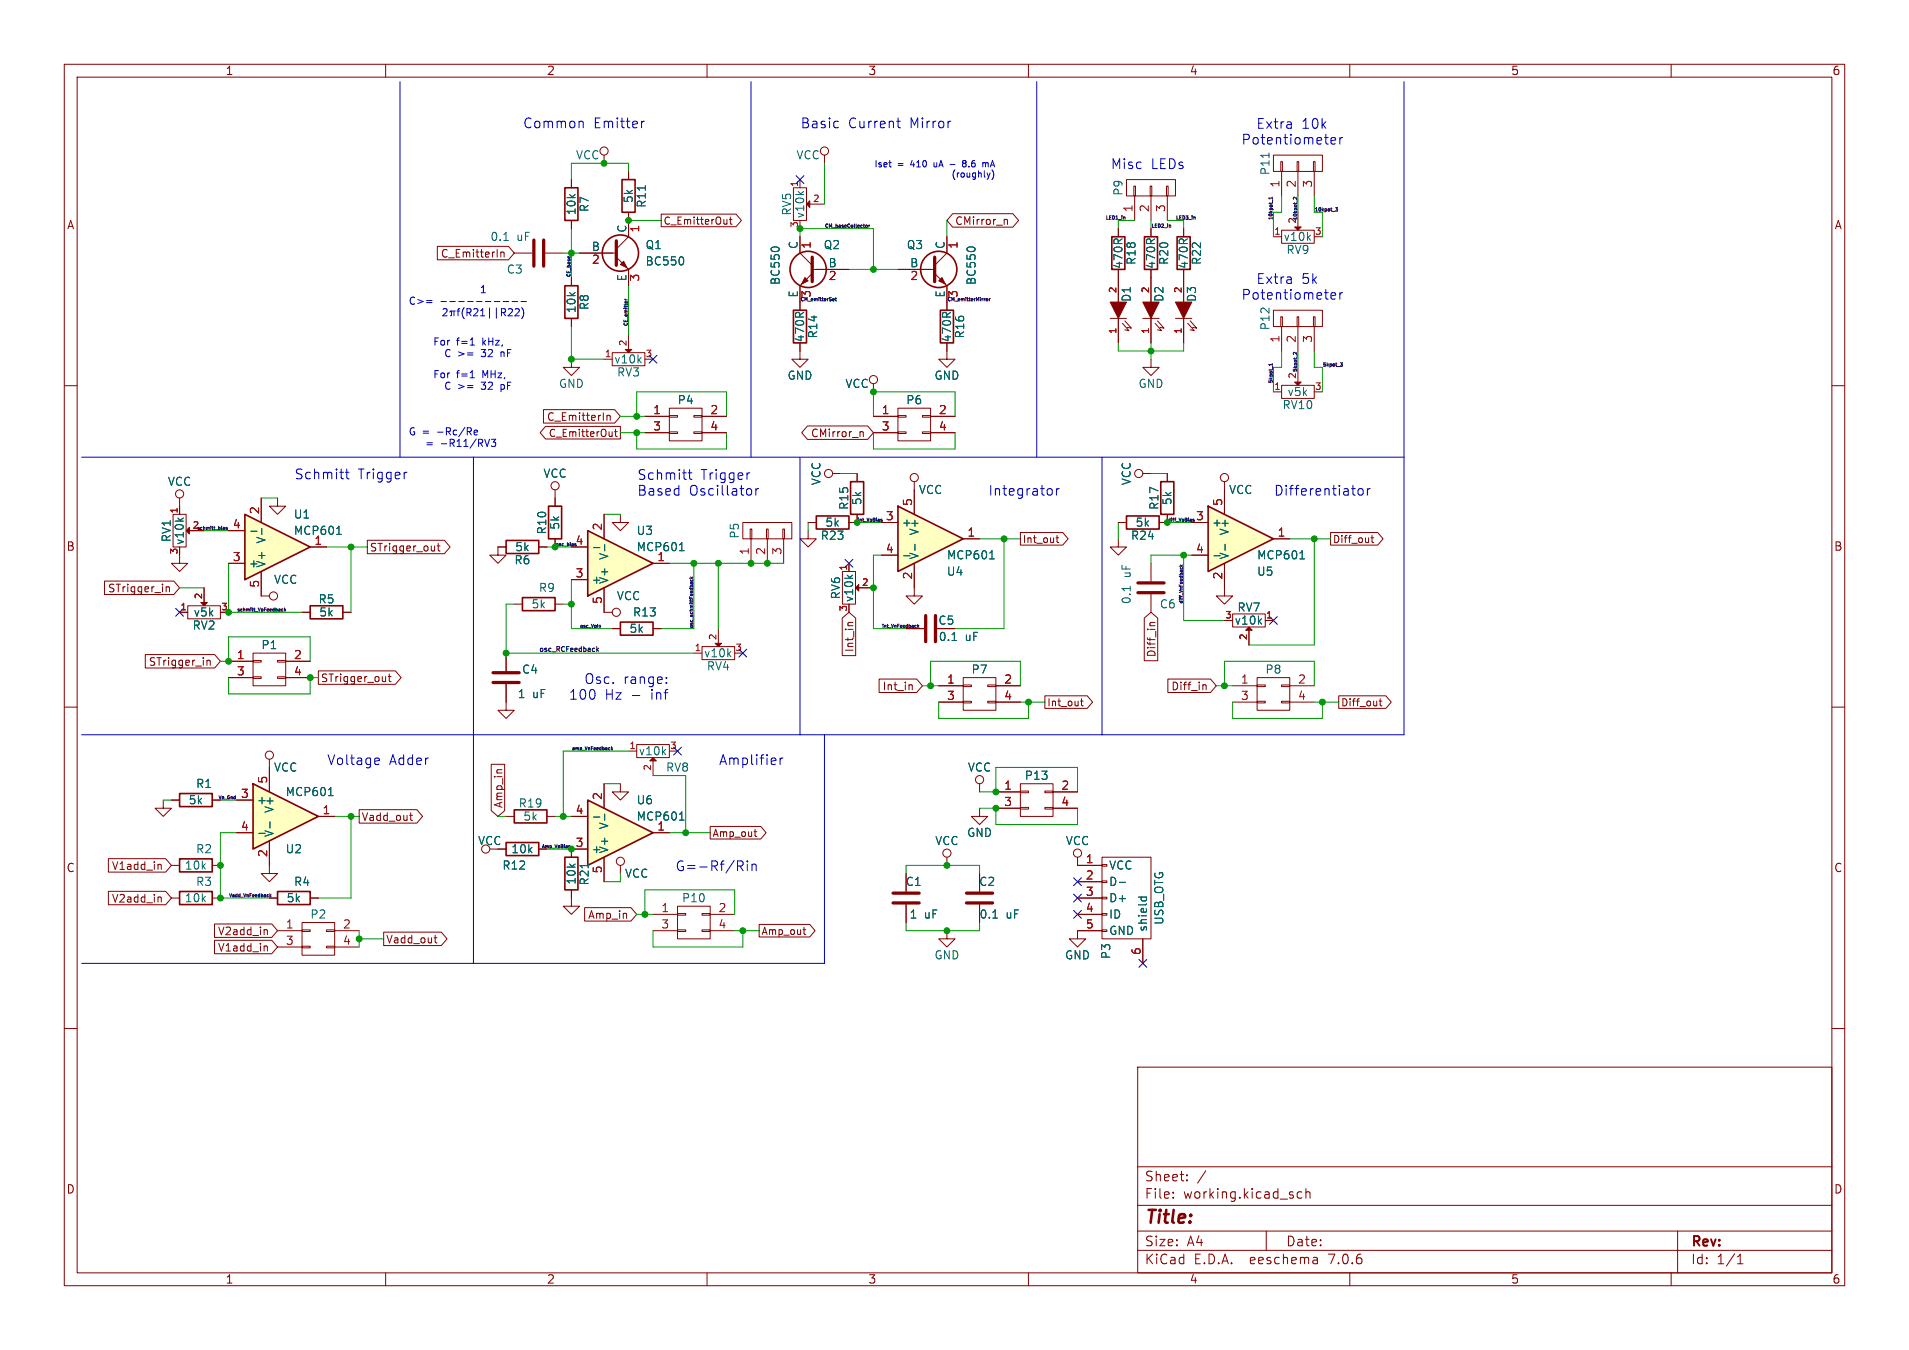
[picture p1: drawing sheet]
<svg xmlns="http://www.w3.org/2000/svg" width="297mm" height="210mm" viewBox="0 0 297 210" stroke-linecap="round" stroke-linejoin="round" font-family="sans-serif">
<defs><g id="words">
<text font-size="2.8" fill="#840000" x="178" y="190.9">Title:</text>
<g font-size="2.1" fill="#0000c2">
<text x="81.3" y="20.1">Common</text>
<text x="92.3" y="20.1">Emitter</text>
<text x="124.5" y="20.1">Basic</text>
<text x="131.9" y="20.1">Current</text>
<text x="141.6" y="20.1">Mirror</text>
<text x="193" y="22.6">Potentiometer</text>
<text x="195.7" y="20.2">Extra</text>
<text x="202.8" y="20.2">10k</text>
<text x="172.7" y="26.4">Misc</text>
<text x="179" y="26.4">LEDs</text>
<text x="193" y="46.7">Potentiometer</text>
<text x="195.7" y="44.3">Extra</text>
<text x="202.8" y="44.3">5k</text>
<text x="45.7" y="74.7">Schmitt</text>
<text x="55.7" y="74.7">Trigger</text>
<text x="99.1" y="74.8">Schmitt</text>
<text x="99.1" y="77.2">Based</text>
<text x="107.2" y="77.2">Oscillator</text>
<text x="109" y="74.8">Trigger</text>
<text x="153.7" y="77.2">Integrator</text>
<text x="198.1" y="77.2">Differentiator</text>
<text x="90.9" y="106.5">Osc.</text>
<text x="97" y="106.5">range:</text>
<text x="88.8" y="109">100</text>
<text x="94.4" y="109">Hz</text>
<text x="98.6" y="109">-</text>
<text x="101.8" y="109">inf</text>
<text x="50.8" y="119.1">Voltage</text>
<text x="60.5" y="119.1">Adder</text>
<text x="111.8" y="119.1">Amplifier</text>
<text x="105" y="135.6">G=-Rf/Rin</text>
</g>
<g font-size="2.1" fill="#840000">
<text x="178" y="184">Sheet:</text>
<text x="178" y="186.7">File:</text>
<text x="184.1" y="186.7">working.kicad_sch</text>
<text x="178" y="196.9">KiCad</text>
<text x="178" y="194.1">Size:</text>
<text x="184.7" y="194.1">A4</text>
<text x="185.7" y="196.9">E.D.A.</text>
<text x="194.6" y="196.9">eeschema</text>
<text x="200" y="194.1">Date:</text>
<text x="207" y="196.9">7.0.6</text>
<text x="263" y="194.3">Rev:</text>
<text x="263" y="196.9">Id:</text>
<text x="267.1" y="196.9">1/1</text>
</g>
<g font-size="1.8" fill="#840000">
<text x="35" y="11.9">1</text>
<text x="85" y="11.9">2</text>
<text x="135" y="11.9">3</text>
<text x="185" y="11.9">4</text>
<text x="235" y="11.9">5</text>
<text x="285" y="11.9">6</text>
<text x="10.3" y="35.9">A</text>
<text x="285.3" y="35.9">A</text>
<text x="10.3" y="85.9">B</text>
<text x="285.3" y="85.9">B</text>
<text x="145.9" y="97.4">C5</text>
<text x="10.3" y="135.9">C</text>
<text x="285.3" y="135.9">C</text>
<text x="10.3" y="185.9">D</text>
<text x="285.3" y="185.9">D</text>
<text x="35" y="199.9">1</text>
<text x="85" y="199.9">2</text>
<text x="135" y="199.9">3</text>
<text x="185" y="199.9">4</text>
<text x="235" y="199.9">5</text>
<text x="285" y="199.9">6</text>
</g>
<g font-size="1.8" fill="#006464">
<text x="89.5" y="25">VCC</text>
<text x="123.8" y="25">VCC</text>
<text x="197.7" y="27.3" transform="rotate(-90 197.7 27.3)">P11</text>
<text x="89.8" y="33.6" transform="rotate(-90 89.8 33.6)">10k</text>
<text x="91.8" y="33.1" transform="rotate(-90 91.8 33.1)">R7</text>
<text x="98.7" y="31.7" transform="rotate(-90 98.7 31.7)">5k</text>
<text x="100.7" y="32.4" transform="rotate(-90 100.7 32.4)">R11</text>
<text x="123.3" y="33.6" transform="rotate(-90 123.3 33.6)">RV5</text>
<text x="125.3" y="34.1" transform="rotate(-90 125.3 34.1)">v10k</text>
<text x="174.9" y="30.6" transform="rotate(-90 174.9 30.6)">P9</text>
<text x="76.2" y="37.7">0.1</text>
<text x="80.4" y="37.7">uF</text>
<text x="92" y="39.1">B</text>
<text x="97.5" y="36.3" transform="rotate(-90 97.5 36.3)">C</text>
<text x="100.3" y="41.5">BC550</text>
<text x="100.3" y="39">Q1</text>
<text x="124.2" y="38.8" transform="rotate(-90 124.2 38.8)">C</text>
<text x="128.1" y="39">Q2</text>
<text x="128.8" y="41.7">B</text>
<text x="141" y="39">Q3</text>
<text x="141.5" y="41.7">B</text>
<text x="147.1" y="38.8" transform="rotate(-90 147.1 38.8)">C</text>
<text x="174.9" y="41.9" transform="rotate(-90 174.9 41.9)">470R</text>
<text x="176.9" y="41.3" transform="rotate(-90 176.9 41.3)">R18</text>
<text x="179.9" y="41.9" transform="rotate(-90 179.9 41.9)">470R</text>
<text x="182" y="41.3" transform="rotate(-90 182 41.3)">R20</text>
<text x="185" y="41.9" transform="rotate(-90 185 41.9)">470R</text>
<text x="187" y="41.3" transform="rotate(-90 187 41.3)">R22</text>
<text x="199.6" y="37.7">v10k</text>
<text x="200" y="39.7">RV9</text>
<text x="78.7" y="42.8">C3</text>
<text x="97.5" y="43.9" transform="rotate(-90 97.5 43.9)">E</text>
<text x="121.5" y="44.4" transform="rotate(-90 121.5 44.4)">BC550</text>
<text x="124.2" y="46.4" transform="rotate(-90 124.2 46.4)">E</text>
<text x="147.1" y="46.4" transform="rotate(-90 147.1 46.4)">E</text>
<text x="152" y="44.4" transform="rotate(-90 152 44.4)">BC550</text>
<text x="176.1" y="47.1" transform="rotate(-90 176.1 47.1)">D1</text>
<text x="181.2" y="47.1" transform="rotate(-90 181.2 47.1)">D2</text>
<text x="186.3" y="47.1" transform="rotate(-90 186.3 47.1)">D3</text>
<text x="89.8" y="48.8" transform="rotate(-90 89.8 48.8)">10k</text>
<text x="91.8" y="48.3" transform="rotate(-90 91.8 48.3)">R8</text>
<text x="125.3" y="53.4" transform="rotate(-90 125.3 53.4)">470R</text>
<text x="127.4" y="52.7" transform="rotate(-90 127.4 52.7)">R14</text>
<text x="148.2" y="53.4" transform="rotate(-90 148.2 53.4)">470R</text>
<text x="150.2" y="52.7" transform="rotate(-90 150.2 52.7)">R16</text>
<text x="197.7" y="51.5" transform="rotate(-90 197.7 51.5)">P12</text>
<text x="95.5" y="56.7">v10k</text>
<text x="95.9" y="58.8">RV3</text>
<text x="122.4" y="59.3">GND</text>
<text x="145.3" y="59.3">GND</text>
<text x="86.9" y="60.6">GND</text>
<text x="105.3" y="63.1">P4</text>
<text x="131.4" y="60.6">VCC</text>
<text x="140.9" y="63.1">P6</text>
<text x="177" y="60.6">GND</text>
<text x="199.4" y="63.9">RV10</text>
<text x="200.2" y="61.8">v5k</text>
<text x="26" y="75.8">VCC</text>
<text x="84.4" y="74.5">VCC</text>
<text x="127.9" y="75.6" transform="rotate(-90 127.9 75.6)">VCC</text>
<text x="142.9" y="77.1">VCC</text>
<text x="176.1" y="75.6" transform="rotate(-90 176.1 75.6)">VCC</text>
<text x="191.1" y="77.1">VCC</text>
<text x="45.6" y="80.9">U1</text>
<text x="45.6" y="83.4">MCP601</text>
<text x="85.2" y="83.2" transform="rotate(-90 85.2 83.2)">R10</text>
<text x="87.2" y="82.5" transform="rotate(-90 87.2 82.5)">5k</text>
<text x="99" y="83.4">U3</text>
<text x="115.2" y="83.9" transform="rotate(-90 115.2 83.9)">P5</text>
<text x="128.3" y="82.1">5k</text>
<text x="132.2" y="79.4" transform="rotate(-90 132.2 79.4)">R15</text>
<text x="134.2" y="78.7" transform="rotate(-90 134.2 78.7)">5k</text>
<text x="140.2" y="82.1">+</text>
<text x="143.1" y="83.4" transform="rotate(-90 143.1 83.4)">V+</text>
<text x="176.6" y="82.1">5k</text>
<text x="180.4" y="79.4" transform="rotate(-90 180.4 79.4)">R17</text>
<text x="182.5" y="78.7" transform="rotate(-90 182.5 78.7)">5k</text>
<text x="188.5" y="82.1">+</text>
<text x="191.4" y="83.4" transform="rotate(-90 191.4 83.4)">V+</text>
<text x="26.8" y="84.4" transform="rotate(-90 26.8 84.4)">RV1</text>
<text x="28.8" y="84.9" transform="rotate(-90 28.8 84.9)">v10k</text>
<text x="38.6" y="88.5">+</text>
<text x="41.5" y="88.4" transform="rotate(-90 41.5 88.4)">V+</text>
<text x="41.5" y="84.7" transform="rotate(-90 41.5 84.7)">V-</text>
<text x="79.9" y="88">R6</text>
<text x="80.1" y="86">5k</text>
<text x="94.8" y="87.2" transform="rotate(-90 94.8 87.2)">V-</text>
<text x="99" y="86">MCP601</text>
<text x="127.6" y="84.2">R23</text>
<text x="143.1" y="87.1" transform="rotate(-90 143.1 87.1)">V-</text>
<text x="147.2" y="89.8">U4</text>
<text x="147.2" y="87.2">MCP601</text>
<text x="175.9" y="84.2">R24</text>
<text x="176.1" y="89.9" transform="rotate(-90 176.1 89.9)">uF</text>
<text x="191.4" y="87.1" transform="rotate(-90 191.4 87.1)">V-</text>
<text x="195.5" y="89.8">U5</text>
<text x="195.5" y="87.2">MCP601</text>
<text x="42.5" y="91">VCC</text>
<text x="49.5" y="94.1">R5</text>
<text x="82.6" y="94.8">5k</text>
<text x="83.7" y="92.3">R9</text>
<text x="91.9" y="91">+</text>
<text x="94.8" y="90.9" transform="rotate(-90 94.8 90.9)">V+</text>
<text x="95.9" y="93.6">VCC</text>
<text x="130.9" y="93.3" transform="rotate(-90 130.9 93.3)">RV6</text>
<text x="132.9" y="93.7" transform="rotate(-90 132.9 93.7)">v10k</text>
<text x="176.1" y="94.1" transform="rotate(-90 176.1 94.1)">0.1</text>
<text x="180.3" y="94.8">C6</text>
<text x="192.4" y="95.4">RV7</text>
<text x="29.9" y="98.1">RV2</text>
<text x="30" y="96.1">v5k</text>
<text x="40.6" y="101.2">P1</text>
<text x="49.6" y="96.1">5k</text>
<text x="97.8" y="98.7">5k</text>
<text x="98.4" y="96.1">R13</text>
<text x="146" y="99.9">0.1</text>
<text x="150.2" y="99.9">uF</text>
<text x="192" y="97.4">v10k</text>
<text x="81.1" y="105">C4</text>
<text x="109.5" y="102.5">v10k</text>
<text x="109.9" y="104.5">RV4</text>
<text x="151.1" y="105">P7</text>
<text x="196.8" y="105">P8</text>
<text x="80.5" y="108.8">1</text>
<text x="82.8" y="108.8">uF</text>
<text x="99.3" y="117.7">v10k</text>
<text x="29.3" y="125.3">5k</text>
<text x="30.4" y="122.8">R1</text>
<text x="39.9" y="125.3">+</text>
<text x="42.5" y="120.2">VCC</text>
<text x="44.3" y="124.1">MCP601</text>
<text x="80.6" y="125.8">R19</text>
<text x="99" y="125.3">U6</text>
<text x="103.5" y="120.2">RV8</text>
<text x="150.5" y="120.2">VCC</text>
<text x="159.3" y="121.5">P13</text>
<text x="42.8" y="130.3" transform="rotate(-90 42.8 130.3)">V-</text>
<text x="42.8" y="126.6" transform="rotate(-90 42.8 126.6)">V+</text>
<text x="74.3" y="131.7">VCC</text>
<text x="81.3" y="127.9">5k</text>
<text x="94.8" y="129.1" transform="rotate(-90 94.8 129.1)">V-</text>
<text x="99" y="127.9">MCP601</text>
<text x="145.4" y="131.7">VCC</text>
<text x="150.4" y="130.4">GND</text>
<text x="165.7" y="131.7">VCC</text>
<text x="28.7" y="135.5">10k</text>
<text x="30.4" y="132.9">R2</text>
<text x="44.3" y="132.9">U2</text>
<text x="78.1" y="135.5">R12</text>
<text x="79.5" y="132.9">10k</text>
<text x="89.8" y="137.7" transform="rotate(-90 89.8 137.7)">10k</text>
<text x="91.8" y="137.8" transform="rotate(-90 91.8 137.8)">R21</text>
<text x="91.9" y="132.9">+</text>
<text x="94.8" y="132.8" transform="rotate(-90 94.8 132.8)">V+</text>
<text x="97.1" y="136.8">VCC</text>
<text x="172.5" y="135.5">VCC</text>
<text x="28.7" y="140.6">10k</text>
<text x="30.4" y="138">R3</text>
<text x="44.5" y="140.6">5k</text>
<text x="45.6" y="138">R4</text>
<text x="48.2" y="143.1">P2</text>
<text x="106" y="140.6">P10</text>
<text x="140.8" y="138">C1</text>
<text x="141.4" y="143.1">1</text>
<text x="143.8" y="143.1">uF</text>
<text x="152.2" y="138">C2</text>
<text x="152.3" y="143.1">0.1</text>
<text x="156.5" y="143.1">uF</text>
<text x="172.5" y="138">D-</text>
<text x="172.5" y="140.6">D+</text>
<text x="172.5" y="143.1">ID</text>
<text x="181.2" y="144" transform="rotate(-90 181.2 144)">USB_OTG</text>
<text x="145.3" y="149.5">GND</text>
<text x="165.6" y="149.5">GND</text>
<text x="172.5" y="145.6">GND</text>
<text x="172.9" y="149.3" transform="rotate(-90 172.9 149.3)">P3</text>
<text x="178.7" y="145" transform="rotate(-90 178.7 145)">shield</text>
</g>
<g font-size="1.8" fill="#a90000">
<text x="199.1" y="29.3" transform="rotate(-90 199.1 29.3)">1</text>
<text x="201.7" y="29.3" transform="rotate(-90 201.7 29.3)">2</text>
<text x="204.2" y="29.3" transform="rotate(-90 204.2 29.3)">3</text>
<text x="176.3" y="33.1" transform="rotate(-90 176.3 33.1)">1</text>
<text x="178.8" y="33.1" transform="rotate(-90 178.8 33.1)">2</text>
<text x="181.4" y="33.1" transform="rotate(-90 181.4 33.1)">3</text>
<text x="92" y="41.4">2</text>
<text x="99.8" y="36.3" transform="rotate(-90 99.8 36.3)">1</text>
<text x="126.4" y="38.8" transform="rotate(-90 126.4 38.8)">1</text>
<text x="149.3" y="38.8" transform="rotate(-90 149.3 38.8)">1</text>
<text x="99.8" y="43.9" transform="rotate(-90 99.8 43.9)">3</text>
<text x="126.4" y="46.4" transform="rotate(-90 126.4 46.4)">3</text>
<text x="128.8" y="43.9">2</text>
<text x="141.5" y="43.9">2</text>
<text x="149.3" y="46.4" transform="rotate(-90 149.3 46.4)">3</text>
<text x="199.1" y="53.4" transform="rotate(-90 199.1 53.4)">1</text>
<text x="201.7" y="53.4" transform="rotate(-90 201.7 53.4)">2</text>
<text x="204.2" y="53.4" transform="rotate(-90 204.2 53.4)">3</text>
<text x="101.5" y="64.5">1</text>
<text x="110.4" y="64.5">2</text>
<text x="137.1" y="64.5">1</text>
<text x="146" y="64.5">2</text>
<text x="101.5" y="67.1">3</text>
<text x="110.4" y="67.1">4</text>
<text x="137.1" y="67.1">3</text>
<text x="146" y="67.1">4</text>
<text x="36.1" y="82.3">4</text>
<text x="40.4" y="80.1" transform="rotate(-90 40.4 80.1)">2</text>
<text x="93.7" y="82.6" transform="rotate(-90 93.7 82.6)">2</text>
<text x="137.7" y="81">3</text>
<text x="142" y="78.8" transform="rotate(-90 142 78.8)">5</text>
<text x="150.4" y="83.6">1</text>
<text x="186" y="81">3</text>
<text x="190.2" y="78.8" transform="rotate(-90 190.2 78.8)">5</text>
<text x="198.7" y="83.6">1</text>
<text x="36.1" y="87.4">3</text>
<text x="48.8" y="84.8">1</text>
<text x="89.5" y="89.9">3</text>
<text x="89.5" y="84.8">4</text>
<text x="102.2" y="87.4">1</text>
<text x="116.6" y="86.4" transform="rotate(-90 116.6 86.4)">1</text>
<text x="119.1" y="86.4" transform="rotate(-90 119.1 86.4)">2</text>
<text x="121.7" y="86.4" transform="rotate(-90 121.7 86.4)">3</text>
<text x="137.7" y="86.1">4</text>
<text x="186" y="86.1">4</text>
<text x="40.4" y="91.5" transform="rotate(-90 40.4 91.5)">5</text>
<text x="93.7" y="94.1" transform="rotate(-90 93.7 94.1)">5</text>
<text x="142" y="90.2" transform="rotate(-90 142 90.2)">2</text>
<text x="190.2" y="90.2" transform="rotate(-90 190.2 90.2)">2</text>
<text x="36.8" y="102.6">1</text>
<text x="36.8" y="105.2">3</text>
<text x="45.6" y="102.6">2</text>
<text x="45.6" y="105.2">4</text>
<text x="147.2" y="106.4">1</text>
<text x="156.1" y="106.4">2</text>
<text x="193" y="106.4">1</text>
<text x="201.9" y="106.4">2</text>
<text x="147.2" y="109">3</text>
<text x="156.1" y="109">4</text>
<text x="193" y="109">3</text>
<text x="201.9" y="109">4</text>
<text x="37.4" y="124.2">3</text>
<text x="41.7" y="122" transform="rotate(-90 41.7 122)">5</text>
<text x="93.7" y="124.5" transform="rotate(-90 93.7 124.5)">2</text>
<text x="156.1" y="122.9">1</text>
<text x="156.1" y="125.5">3</text>
<text x="165" y="122.9">2</text>
<text x="165" y="125.5">4</text>
<text x="37.4" y="129.3">4</text>
<text x="50.1" y="126.7">1</text>
<text x="89.5" y="131.8">3</text>
<text x="89.5" y="126.7">4</text>
<text x="102.2" y="129.3">1</text>
<text x="41.7" y="133.4" transform="rotate(-90 41.7 133.4)">2</text>
<text x="93.7" y="136" transform="rotate(-90 93.7 136)">5</text>
<text x="168.8" y="134.4">1</text>
<text x="168.8" y="136.9">2</text>
<text x="102.8" y="142">1</text>
<text x="111.7" y="142">2</text>
<text x="168.8" y="139.4">3</text>
<text x="168.8" y="142">4</text>
<text x="44.4" y="144.5">1</text>
<text x="44.4" y="147.1">3</text>
<text x="53.3" y="144.5">2</text>
<text x="53.3" y="147.1">4</text>
<text x="102.8" y="144.5">3</text>
<text x="111.7" y="144.5">4</text>
<text x="168.8" y="144.5">5</text>
<text x="177.5" y="148.7" transform="rotate(-90 177.5 148.7)">6</text>
</g>
<g font-size="1.7" fill="#840000">
<text x="148.5" y="35.2">CMirror_n</text>
<text x="68.5" y="40.3">C_EmitterIn</text>
<text x="85" y="65.7">C_EmitterIn</text>
<text x="126.1" y="68.2">CMirror_n</text>
<text x="57.4" y="86">STrigger_out</text>
<text x="16.7" y="92.4">STrigger_in</text>
<text x="133" y="101.6" transform="rotate(-90 133 101.6)">Int_in</text>
<text x="23" y="103.8">STrigger_in</text>
<text x="49.8" y="106.3">STrigger_out</text>
<text x="137.2" y="107.6">Int_in</text>
<text x="180" y="102.3" transform="rotate(-90 180 102.3)">Diff_in</text>
<text x="182.1" y="107.6">Diff_in</text>
<text x="78.4" y="125.8" transform="rotate(-90 78.4 125.8)">Amp_in</text>
<text x="56.2" y="127.9">Vadd_out</text>
<text x="17.3" y="135.5">V1add_in</text>
<text x="17.3" y="140.6">V2add_in</text>
<text x="91.4" y="143.2">Amp_in</text>
<text x="33.8" y="145.7">V2add_in</text>
<text x="33.8" y="148.2">V1add_in</text>
<text x="60" y="147">Vadd_out</text>
</g>
<g font-size="1.6" fill="#840000">
<text x="103.1" y="35.2">C_EmitterOut</text>
<text x="85.3" y="68.2">C_EmitterOut</text>
<text x="159" y="84.7">Int_out</text>
<text x="207.3" y="84.7">Diff_out</text>
<text x="162.8" y="110.1">Int_out</text>
<text x="208.6" y="110.1">Diff_out</text>
<text x="110.8" y="130.4">Amp_out</text>
<text x="118.4" y="145.6">Amp_out</text>
</g>
<g font-size="1.6" fill="#0000c2">
<text x="63.5" y="47.5">C&gt;=</text>
<text x="67.3" y="53.8">For</text>
<text x="71.1" y="53.8">f=1</text>
<text x="75.2" y="53.8">kHz,</text>
<text x="67.3" y="58.9">For</text>
<text x="69.5" y="55.6">C &gt;=</text>
<text x="71.1" y="58.9">f=1</text>
<text x="75.2" y="58.9">MHz,</text>
<text x="75.5" y="55.6">32</text>
<text x="78.7" y="55.6">nF</text>
<text x="69.5" y="60.7">C &gt;=</text>
<text x="75.5" y="60.7">32</text>
<text x="78.7" y="60.7">pF</text>
<text x="63.5" y="67.8">G =</text>
<text x="66.8" y="69.6">=</text>
<text x="68.2" y="67.8">-Rc/Re</text>
<text x="69.2" y="69.6">-R11/RV3</text>
</g>
<g font-size="1.4" fill="#a90000">
<text x="124.2" y="29.2" transform="rotate(-90 124.2 29.2)">1</text>
<text x="124.2" y="35.5" transform="rotate(-90 124.2 35.5)">3</text>
<text x="126.4" y="31.5">2</text>
<text x="198.1" y="36.6">1</text>
<text x="204.5" y="36.6">3</text>
<text x="173.7" y="45.7" transform="rotate(-90 173.7 45.7)">2</text>
<text x="178.8" y="45.7" transform="rotate(-90 178.8 45.7)">2</text>
<text x="183.9" y="45.7" transform="rotate(-90 183.9 45.7)">2</text>
<text x="97.5" y="54" transform="rotate(-90 97.5 54)">2</text>
<text x="173.7" y="52" transform="rotate(-90 173.7 52)">1</text>
<text x="178.8" y="52" transform="rotate(-90 178.8 52)">1</text>
<text x="183.9" y="52" transform="rotate(-90 183.9 52)">1</text>
<text x="94" y="55.6">1</text>
<text x="100.4" y="55.6">3</text>
<text x="201.7" y="59" transform="rotate(-90 201.7 59)">2</text>
<text x="204.5" y="60.7">3</text>
<text x="27.7" y="80" transform="rotate(-90 27.7 80)">1</text>
<text x="29.9" y="82.3">2</text>
<text x="27.7" y="86.3" transform="rotate(-90 27.7 86.3)">3</text>
<text x="131.8" y="88.9" transform="rotate(-90 131.8 88.9)">1</text>
<text x="28" y="95">1</text>
<text x="31.5" y="93.3" transform="rotate(-90 31.5 93.3)">2</text>
<text x="34.3" y="95">3</text>
<text x="131.8" y="95.2" transform="rotate(-90 131.8 95.2)">3</text>
<text x="134" y="91.2">2</text>
<text x="108" y="101.3">1</text>
<text x="111.5" y="99.7" transform="rotate(-90 111.5 99.7)">2</text>
<text x="114.3" y="101.3">3</text>
<text x="190.5" y="96.3">3</text>
<text x="194.1" y="99.7" transform="rotate(-90 194.1 99.7)">2</text>
<text x="196.9" y="96.3">1</text>
<text x="97.8" y="116.6">1</text>
<text x="101.3" y="120" transform="rotate(-90 101.3 120)">2</text>
<text x="104.2" y="116.6">3</text>
</g>
<g font-size="1.4" fill="#0000c2">
<text x="135.9" y="26.1">Iset</text>
<text x="139.6" y="26.1">=</text>
<text x="141.8" y="26.1">410</text>
<text x="145.7" y="26.1">uA</text>
<text x="148.1" y="27.7">(roughly)</text>
<text x="150.7" y="26.1">8.6</text>
<text x="154.1" y="26.1">mA</text>
</g>
<g font-size="1.4" fill="#0f0f0f">
<text x="201.7" y="34.9" transform="rotate(-90 201.7 34.9)">2</text>
<text x="198.1" y="60.7">1</text>
</g>
<text font-size="1.1" fill="#0f0f0f" x="83.8" y="101.4">osc_RCFeedback</text>
<g font-size=".7" fill="#0f0f0f">
<text x="128.3" y="35.5">CM_baseCollector</text>
<text x="171.8" y="34.2">LED1_in</text>
<text x="179.1" y="35.5">LED2_in</text>
<text x="182.9" y="34.2">LED3_in</text>
<text x="198" y="34.3" transform="rotate(-90 198 34.3)">10kpot_1</text>
<text x="201.8" y="34.5" transform="rotate(-90 201.8 34.5)">10kpot_2</text>
<text x="204.5" y="32.9">10kpot_3</text>
<text x="88.8" y="43.2" transform="rotate(-90 88.8 43.2)">CE_base</text>
<text x="124.5" y="46.9">CM_emitterSet</text>
<text x="147.3" y="46.9">CM_emitterMirror</text>
<text x="97.7" y="50.8" transform="rotate(-90 97.7 50.8)">CE_emitter</text>
<text x="198" y="59.7" transform="rotate(-90 198 59.7)">5kpot_1</text>
<text x="201.8" y="58.1" transform="rotate(-90 201.8 58.1)">5kpot_2</text>
<text x="205.7" y="57">5kpot_3</text>
<text x="30.4" y="82.4">schmitt_bias</text>
<text x="133.3" y="81.2">int_VpBias</text>
<text x="181.6" y="81.2">diff_VpBias</text>
<text x="86.4" y="85">osc_bias</text>
<text x="36.8" y="95.1">schmitt_VpFeedback</text>
<text x="184" y="94" transform="rotate(-90 184 94)">diff_VnFeedback</text>
<text x="90.2" y="97.7">osc_VpIn</text>
<text x="107.8" y="97.8" transform="rotate(-90 107.8 97.8)">osc_schmittFeedback</text>
<text x="137.2" y="97.7">int_VnFeedback</text>
<text x="88.9" y="116.7">amp_VnFeedback</text>
<text x="33.8" y="124.4">Vp_Gnd</text>
<text x="84.1" y="132">Amp_VpBias</text>
<text x="35.6" y="139.6">Vadd_VnFeedback</text>
</g>
</g></defs>
<g fill="none" stroke="#840000" stroke-width=".16">
<path d="M10 10h277v190h-277zM12 12h273v186h-273zM60 10v2M110 10v2M160 10v2M210 10v2M260 10v2M198.1 36.8h1.3M199.4 35.8h5.1v2h-5.1zM201.9 33v2.6M204.5 36.8h1.2M10 60h2"/>
<path d="M88.9 55.9v1.3h1.3l-1.3 1.2-1.3-1.2h1.3M172.7 49.5h2.6M174 43.2v3.8M174 49.5v3.8M174.6 50.3l1 1.1-.6-.1M175 49.9l1 1.2-.6-.2M177.8 49.5h2.5M179.1 55.9v1.3h1.2l-1.2 1.2-1.3-1.2h1.3M179.1 43.2v3.8M179.1 49.5v3.8M179.7 50.3l1 1.1-.6-.1M180.1 49.9l1 1.2-.6-.2"/>
<path d="M182.9 49.5h2.5M184.1 43.2v3.8M184.1 49.5v3.8M184.8 50.3l1 1.1-.6-.1M185.2 49.9l1 1.2-.7-.2M285 60h2M86.4 76.2v2.5M100.3 64.8h3.8M100.3 67.3h3.8M104.1 67.2h1.3v.2h-1.3zM104.1 64.6h1.3v.3h-1.3zM104.1 63.5h5.1v5.1h-5.1z"/>
<path d="M107.9 67.2h1.3v.2h-1.3zM107.9 64.6h1.3v.3h-1.3zM109.2 64.8h3.8M109.2 67.3h3.8M86.4 83.8v1.3M94 95.3h1.2M115.6 81.3h7.6v2.5h-7.6zM116.7 82.3h.3v1.5h-.3zM116.8 83.8v3.8M119.3 82.3h.2v1.5h-.2zM119.4 83.8v3.8M121.8 82.3h.2v1.5h-.2z"/>
<path d="M121.9 83.8v3.8M10 110h2M146 106.7h3.9M146 109.2h3.9M149.9 109.1h1.2v.2h-1.2zM149.9 106.6h1.2v.2h-1.2zM149.9 105.4h5v5.1h-5zM153.7 109.1h1.2v.2h-1.2zM153.7 106.6h1.2v.2h-1.2zM154.9 106.7h3.8M154.9 109.2h3.8M285 110h2"/>
<path d="M77.5 132.1h1.2M78.7 127h1.3M83.8 132.1h1.3M85.1 127h1.3M147.3 133.4v1.2M152.4 121.9v1.3M10 160h2M285 160h2M177 166h108v32h-108zM60 198v2M110 198v2M160 198v2"/>
<path d="M177 194.5h108M177 191.5h108M177 187.5h108M177 181.5h108M182.5 186.3v.1M182.5 185.5v.1M184.7 183.6v.1M184.7 182.8v.1M187.6 182.1l-1.3 2M197 191.5v3M202.5 185.5l-.4-.1-.3 .3v.4l.2 .2h.5M203.2 185.5a.37 .37 0 0 1 .6 .1v.8"/>
<path d="M203.2 184.9v1.5M204.9 195.7l.1 .9M205 196.5l-.2 .1M205 196h-.2M210 198v2M260 198v2M261 191.5v6.5M270.3 196.6h.9M270.3 195.5l.4-.4v1.5"/>
<circle cx="86.4" cy="75.6" r=".63"/>
<circle cx="95.9" cy="95.2" r=".63"/>
<circle cx="75.6" cy="132.1" r=".63"/>
<circle cx="147.3" cy="132.7" r=".63"/>
<circle cx="152.4" cy="121.3" r=".63"/>
</g>
<g fill="#840000" stroke="#840000" stroke-width=".16">
<path d="M182.9 47h2.5l-1.3 2.5z"/>
<path d="M177.8 47h2.5l-1.2 2.5z"/>
<path d="M172.7 47h2.6l-1.3 2.5z"/>
<path d="M201.4 35.3h1l-.5 .5z"/>
</g>
<path d="M85.3 78.7h2.1v5.1h-2.1zM78.7 131.1h5.1v2h-5.1zM80 126h5.1v2h-5.1z" fill="none" stroke="#840000" stroke-width=".25"/>
<path d="M91.4 82.6l10.2 5-10.2 5.1z" fill="#ffffc2"/>
<g fill="none" stroke="#840000" stroke-width=".25">
<path d="M96.8 27.9h2v5.1h-2zM173 36.8h2v5.1h-2zM178.1 36.8h2v5.1h-2zM183.1 36.8h2.1v5.1h-2.1zM123.4 48.3h2.1v5h-2.1zM81.3 93h5.1v2h-5.1zM91.4 82.6l10.2 5-10.2 5.1zM87.9 133.4h2v5h-2z"/>
<circle cx="125.7" cy="41.9" r="2.82"/>
</g>
<g fill="none" stroke="#840000" stroke-width=".16">
<path d="M80 39.4h2.8M84.8 39.4h2.8M97.8 26.7v1.2M97.8 33v1.3M123.4 29.2h2.1v5.1h-2.1zM124.5 27.9v1.3M124.5 34.3v1.3M124.5 36.8v2.6l1.9 1.9M125.7 31.8h2.6M128.3 24.1v1.3M174 35.6v1.2M175.3 27.9h7.6v2.6h-7.6z"/>
<path d="M176.4 29h.3v1.5h-.3zM176.5 30.5v3.8M178.9 29h.3v1.5h-.3zM179.1 30.5v3.8M179.1 35.6v1.2M181.5 29h.2v1.5h-.2zM181.6 30.5v3.8M184.1 35.6v1.2M94 55.9h1.2M95.2 54.9h5.1v2h-5.1zM97.8 52.1v2.5M100.3 55.9h1.3"/>
<path d="M124.5 53.3v2.6h1.2l-1.2 1.3-1.3-1.3h1.3M126.4 42.5l-1.9 2v3.8M126.4 41.9h5.7M174 41.9v1.3M179.1 41.9v1.3M184.1 41.9v1.3M198.1 48.3h7.6v2.5h-7.6zM199.3 49.3h.2v1.5h-.2zM199.4 50.8v3.8M201.8 49.3h.3v1.5h-.3zM201.9 50.8v3.8M204.3 49.3h.3v1.5h-.3z"/>
<path d="M204.5 50.8v3.8M77.5 85.1v1.3h1.2l-1.2 1.2-1.3-1.2h1.3M80 94h1.3M86.4 94h1.2M88.9 90.2h2.5M88.9 85.1h2.5M94 80v3.8M94 91.4v3.9M96.5 80v1.3h1.3l-1.3 1.3-1.3-1.3h1.3M101.6 87.6h2.5M141 97.8h2.8M190.5 96.5h1.3"/>
<path d="M191.8 95.5h5v2h-5zM194.3 97.8v2.5M196.8 96.5h1.3M78.7 106.4v4.1h1.3l-1.3 1.3-1.2-1.3h1.2M78.7 101.6v2.8M88.9 138.4v2.6h1.3l-1.3 1.2-1.3-1.2h1.3M88.9 132.1v1.3M141 135.9v2.8M152.4 125.7v1.3h1.3l-1.3 1.3-1.3-1.3h1.3M141 140.7v2.8M147.3 144.8v1.3h1.3l-1.3 1.2-1.3-1.2h1.3"/>
<circle cx="128.3" cy="23.5" r=".63"/>
</g>
<path d="M78.4 37.4h.7M100.4 28.9v.7M120.1 38.5l.3-.1 .7 .1M92.4 85.2h.9M94.1 84.7v1M105.7 85.7h.7M148.1 99.6h.7M91.5 134.3v.7" fill="none" stroke="#006464" stroke-width=".16"/>
<path d="M83.1 37.3v4.1M84.6 37.3v4.1M126.4 40v3.8M144 95.8v4M145.5 95.8v4M76.7 104.6h4.1M76.7 106.2h4.1M138.9 138.9h4.1M138.9 140.5h4.1" fill="none" stroke="#840000" stroke-width=".51"/>
<g fill="#840000" stroke="#840000" stroke-width=".16">
<path d="M125.5 31.8l.5-.6v1.1z"/>
<path d="M125.2 43.2l.5 .5-1 .5z"/>
<path d="M97.3 54.4h1l-.5 .5z"/>
<path d="M194.3 97.5l.5 .5h-1z"/>
</g>
<path d="M188 78.7l10.1 5.1-10.1 5.1z" fill="#ffffc2"/>
<path d="M188 78.7l10.1 5.1-10.1 5.1zM78.7 84.1h5.1v2h-5.1z" fill="none" stroke="#840000" stroke-width=".25"/>
<g fill="none" stroke="#840000" stroke-width=".16">
<path d="M43.2 77.5v1.2h1.2l-1.2 1.3-1.3-1.3h1.3M135.9 64.8h3.8M135.9 67.3h3.8M139.7 67.2h1.3v.2h-1.3zM139.7 64.6h1.3v.3h-1.3zM139.7 63.5h5.1v5.1h-5.1zM142.2 74.9v1.3M143.5 67.2h1.3v.2h-1.3zM143.5 64.6h1.3v.3h-1.3zM144.8 64.8h3.8M144.8 67.3h3.8M190.5 76.2v3.8"/>
<path d="M77.5 85.1h1.2M83.8 85.1h1.3M142.2 91.4v1.3h1.3l-1.3 1.3-1.2-1.3h1.2M185.4 81.3h2.6M185.4 86.4h2.6M190.5 87.6v3.8M198.1 83.8h2.6M35.6 102.9h3.8M35.6 105.4h3.8M39.4 105.3h1.2v.2h-1.2zM39.4 102.7h1.2v.3h-1.2zM39.4 101.6h5v5.1h-5z"/>
<path d="M43.2 105.3h1.2v.2h-1.2zM43.2 102.7h1.2v.3h-1.2zM44.4 102.9h3.9M44.4 105.4h3.9"/>
<circle cx="142.2" cy="74.3" r=".63"/>
</g>
<path d="M188.9 86.5h.9M190.6 84.7v.9M202.2 86.9h.8" fill="none" stroke="#006464" stroke-width=".16"/>
<path d="M139.7 78.7l10.2 5.1-10.2 5.1z" fill="#ffffc2"/>
<path d="M139.7 78.7l10.2 5.1-10.2 5.1z" fill="none" stroke="#840000" stroke-width=".25"/>
<path d="M142.2 76.2v3.8M137.2 81.3h2.5M137.2 86.4h2.5M142.2 87.6v3.8M149.9 83.8h2.5M97.8 116.8h1.3M99.1 115.8h5v2.1h-5zM101.6 118.1v2.6M104.1 116.8h1.3M96.5 121.9v1.3h1.3l-1.3 1.3-1.3-1.3h1.3" fill="none" stroke="#840000" stroke-width=".16"/>
<path d="M140.6 86.5h1M142.3 84.7v.9M154 86.9h.7" fill="none" stroke="#006464" stroke-width=".16"/>
<path d="M101.6 117.9l.5 .5h-1z" fill="#840000" stroke="#840000" stroke-width=".16"/>
<path d="M91.4 124.5l10.2 5-10.2 5.1z" fill="#ffffc2"/>
<g fill="none" stroke="#840000" stroke-width=".25">
<path d="M87.9 29.2h2v5.1h-2zM146.3 48.3h2v5h-2zM132.3 74.9h2.1v5.1h-2.1zM96.5 96.8h5.1v2h-5.1zM127 80.3h5.1v2h-5.1zM27.9 138.7h5.1v2h-5.1zM27.9 133.6h5.1v2h-5.1zM43.2 138.7h5.1v2h-5.1zM91.4 124.5l10.2 5-10.2 5.1z"/>
<circle cx="96.5" cy="39.4" r="2.82"/>
<circle cx="146" cy="41.9" r="2.82"/>
</g>
<g fill="none" stroke="#840000" stroke-width=".16">
<path d="M88.9 27.9v1.3M88.9 34.3v1.3M90.2 39.4h5.7M94 24.1v1.3M97.8 34.3v2.5l-1.9 1.9M147.3 36.8v2.6l-1.9 1.9M198.1 24.1h7.6v2.6h-7.6zM199.3 25.1h.2v1.6h-.2zM199.4 26.7v3.8M201.8 25.1h.3v1.6h-.3zM201.9 26.7v3.8M204.3 25.1h.3v1.6h-.3z"/>
<path d="M204.5 26.7v3.8M95.9 40l1.9 1.9v2.6M135.9 59.7v1.3M139.7 41.9h5.7M145.4 42.5l1.9 2v3.8M147.3 53.3v2.6h1.3l-1.3 1.3-1.3-1.3h1.3M199.4 59.9h5.1v2.1h-5.1zM201.9 57.2v2.5M27.9 77.5v2.5M129.5 73.7h1.3M133.3 73.7v1.2M190.5 74.9v1.3"/>
<path d="M198.1 61h1.3M204.5 61h1.2M26.9 80h2.1v5.1h-2.1zM27.9 85.1v1.3M29.2 82.6h2.5M95.2 97.8h1.3M101.6 97.8h1.3M111.8 97.8v2.5M125.7 82.6v1.2h1.3l-1.3 1.3-1.2-1.3h1.2M125.7 81.3h1.3M131.1 88.9h2v5.1h-2zM132.1 87.6v1.3"/>
<path d="M132.1 94v1.3M133.3 91.4h2.6M133.3 80v1.3h-1.2M174 83.8v1.3h1.3l-1.3 1.3-1.3-1.3h1.3M179.1 87.6v2.8M179.1 92.5v2.8M190.5 91.4v1.3h1.3l-1.3 1.3-1.3-1.3h1.3M107.9 101.6h1.3M109.2 100.6h5.1v2h-5.1zM114.3 101.6h1.3M25.4 124.5v1.2h1.3l-1.3 1.3-1.3-1.3h1.3M26.7 139.7h1.2"/>
<path d="M26.7 134.6h1.2M33 139.7h1.3M33 134.6h1.3M41.9 139.7h1.3M48.3 139.7h1.2M88.9 132.1h2.5M88.9 127h2.5M94 121.9v3.8M94 133.4v3.8M96.5 134.6v1.3M101.6 129.5h2.5M154.9 123.2h3.8"/>
<path d="M154.9 125.7h3.8M158.7 125.6h1.3v.3h-1.3zM158.7 123.1h1.3v.2h-1.3zM158.7 121.9h5.1v5.1h-5.1zM162.6 125.6h1.2v.3h-1.2zM162.6 123.1h1.2v.2h-1.2zM163.8 123.2h3.8M163.8 125.7h3.8"/>
<circle cx="94" cy="23.5" r=".63"/>
<circle cx="135.9" cy="59.1" r=".63"/>
<circle cx="27.9" cy="76.8" r=".63"/>
<circle cx="128.9" cy="73.7" r=".63"/>
<circle cx="190.5" cy="74.3" r=".63"/>
<circle cx="96.5" cy="134" r=".63"/>
</g>
<path d="M150.6 38.5l.3-.1 .7 .1M197.4 23.8v.7M106.2 40.1l.2 .3-.2 .7M175.8 91.2v.7M92.4 127.1h.9M94.1 126.6v1M105.7 127.6h.7" fill="none" stroke="#006464" stroke-width=".16"/>
<path d="M95.9 37.5v3.8M145.4 40v3.8M177 90.7h4.1M177 92.2h4.1" fill="none" stroke="#840000" stroke-width=".51"/>
<g fill="#840000" stroke="#840000" stroke-width=".16">
<path d="M146 43.7l.6-.5 .5 1z"/>
<path d="M111.3 100.1h1l-.5 .5z"/>
<path d="M201.4 59.4h1l-.5 .5z"/>
<path d="M29 82.6l.5-.6v1.1z"/>
<path d="M133.1 91.4l.5-.5v1z"/>
<path d="M97 40.6l.5 1.1-1-.6z"/>
</g>
<path d="M39.4 121.9l10.1 5.1-10.1 5.1z" fill="#ffffc2"/>
<path d="M175.3 80.3h5v2h-5zM39.4 121.9l10.1 5.1-10.1 5.1z" fill="none" stroke="#840000" stroke-width=".25"/>
<g fill="none" stroke="#840000" stroke-width=".16">
<path d="M174 81.3h1.3M180.3 81.3h1.3M41.9 118.1v5.1M36.8 124.5h2.6M36.8 129.5h2.6M41.9 130.8v5.1h1.3l-1.3 1.3-1.3-1.3h1.3M49.5 127h2.6"/>
<circle cx="41.9" cy="117.5" r=".63"/>
</g>
<path d="M40.3 129.6h.9M42 127.8v1M51.1 123.8h.7" fill="none" stroke="#006464" stroke-width=".16"/>
<path d="M38.1 80l10.2 5.1-10.2 5.1z" fill="#ffffc2"/>
<path d="M87.9 44.5h2v5h-2zM180.6 74.9h2v5.1h-2zM38.1 80l10.2 5.1-10.2 5.1zM48.3 94.2h5v2.1h-5zM27.9 123.4h5.1v2.1h-5.1z" fill="none" stroke="#840000" stroke-width=".25"/>
<g fill="none" stroke="#840000" stroke-width=".16">
<path d="M68 38.3h11.1l.9 1.1-.9 1h-11.1zM77.9 39.2v.8M77.9 39.3l.2-.1 .3 .1v.7M88.9 27.9v1.3M88.9 34.3v1.3M90.2 39.4h5M97.8 26.7v1.2M97.8 33v3.8M102.9 33.3h11.6l.9 1-.9 1h-11.6zM113.1 34.1v.8M113.1 34.8h-.1M113.5 34.1h.4"/>
<path d="M113.6 33.8v.9l.3 .2M124.5 36.8v2.6M147.3 36.8v2.6M148.2 33.2h9.4l.9 1.1-.9 1h-9.4l-.9-1zM156.3 34.2h.4v.7M174 35.6v1.2M179.1 35.6v1.2M184.1 35.6v1.2M88.9 43.2v1.3M88.9 49.5v1.3M97.8 41.9v2.6M124.5 44.5v3.8"/>
<path d="M124.5 53.3v1.3M127 41.9h5.1M139.7 41.9h5.1M147.3 44.5v3.8M147.3 53.3v1.3M174 41.9v5.1M174 49.5v3.8M179.1 41.9v5.1M179.1 49.5v3.8M184.1 41.9v5.1M184.1 49.5v3.8M27.9 78.7v1.3"/>
<path d="M40.6 77.5v3.8M84.6 63.7h11l.9 1.1-.9 1h-11zM84.9 66.3h11.6v2h-11.6l-.9-1zM86.4 77.5v1.2M94.4 64.6v.8M94.4 64.7l.2-.1 .3 .1v.7M95.2 67.2v.7M95.2 67.8h.1M95.6 67.2h.4M95.8 66.8v.9l.2 .2M100.3 64.8h3.8M100.3 67.3h3.8"/>
<path d="M109.2 64.8h3.8M109.2 67.3h3.8M125.6 66.3h9.4l.9 1-.9 1.1h-9.4l-.9-1.1zM133.3 73.7v1.2M133.9 67.2h.4v.7M135.9 64.8h3.8M135.9 67.3h3.8M142.2 76.2v3.8M144.8 64.8h3.8M144.8 67.3h3.8M177.8 73.7h1.3M181.6 73.7v1.2"/>
<path d="M190.5 76.2v3.8M16.3 90.4h10.7l.9 1-.9 1.1h-10.7zM25.9 91.3v.8M25.9 91.4l.1-.1h.3l.1 .8M27.9 85.1v2.5h1.3l-1.3 1.3-1.2-1.3h1.2M27.9 95.3h1.3M29.2 94.2h5.1v2.1h-5.1zM29.2 82.6h2.5M31.7 91.4v2.6M34.3 95.3h1.3M35.6 87.6h2.5M35.6 82.6h2.5"/>
<path d="M40.6 88.9v3.8h1.3M47 95.3h1.3M48.3 85.1h2.5M53.3 95.3h1.3M57.1 84h12l.9 1.1-.9 1h-12zM67.6 84.9v.8M67.6 85.6v.1M68 84.9h.5M68.2 84.5v1l.3 .2M77.5 85.1h1.2M83.8 85.1h1.3M86.4 83.8v1.3"/>
<path d="M88.9 85.1h2.5M88.9 90.2h2.5M94 80v3.8M94 91.4v3.9M95.2 97.8h1.3M101.6 87.6h2.5M101.6 97.8h1.3M125.7 81.3h1.3M131 96.1l1.1-.8 1 .8v5.9h-2.1zM132.1 87.6v1.3M132.1 94v1.3M132.7 96.8h-.6l-.2 .4"/>
<path d="M133.3 80v1.3h-1.2M133.3 91.4h2.6M137.2 81.3h2.5M137.2 86.4h2.5M141 97.8h2.8M142.2 87.6v3.8M149.9 83.8h2.5M158.7 82.8h6.6l.9 1-.9 1h-6.6zM164.3 83.7h.4M164.5 83.3v.9l.2 .2M174 81.3h1.3M178 96.1l1.1-.8 1 .8v6.7h-2.1z"/>
<path d="M179.7 96.8h-.6l-.2 .4M181.6 80v1.3h-1.3M185.4 81.3h2.6M185.4 86.4h2.6M190.5 96.5h1.3M190.5 87.6v3.8M194.3 97.8v2.5M196.8 96.5h1.3M198.1 83.8h2.6M207 82.8h7.3l.9 1-.9 1h-7.3zM213.3 83.7h.4M213.5 83.3v.9l.2 .2"/>
<path d="M22.6 101.8h10.8l.9 1.1-.9 1h-10.8zM32.2 102.7v.8M32.2 102.8l.2-.1 .3 .1v.7M35.6 102.9h3.8M35.6 105.4h3.8M41.9 119.4v3.8M44.4 102.9h3.9M44.4 105.4h3.9M49.5 104.4h12l.9 1-.9 1.1h-12zM60 105.2v.8M60 105.9l-.1 .1M60.4 105.2h.4"/>
<path d="M60.6 104.8v1.1l.2 .1M76.4 118.9h2.1v7.2l-1 .9-1.1-.9zM78.7 101.6v2.8M78.7 106.4v2.8M136.8 105.6h5.8l.9 1.1-.9 1h-5.8zM141.6 106.5l.3 .2v.6M146 106.7h3.9M146 109.2h3.9M154.9 106.7h3.8M154.9 109.2h3.8M162.6 108.2h6.5l.9 1-.9 1h-6.5zM168.1 109.1h.4"/>
<path d="M168.3 108.7v.9l.2 .2M181.7 105.6h6.6l.9 1.1-.9 1h-6.6zM187.3 106.5l.4 .2v.6M191.8 106.7h3.8M191.8 109.2h3.8M195.6 109.1h1.2v.2h-1.2zM195.6 106.6h1.2v.2h-1.2zM195.6 105.4h5.1v5.1h-5.1zM199.4 109.1h1.3v.2h-1.3zM199.4 106.6h1.3v.2h-1.3zM200.7 106.7h3.8M200.7 109.2h3.8"/>
<path d="M208.3 108.2h7.3l.9 1-.9 1h-7.3zM214.6 109.1h.4M214.7 108.7v.9l.3 .2M16.9 138.7h8.9l.9 1-.9 1h-8.9zM16.9 133.6h8.9l.9 1-.9 1.1h-8.9zM24.8 139.5l.3 .2v.6M24.8 134.5l.3 .1v.6M26.7 124.5h1.2M33 124.5h1.3M36.8 124.5h2.6M36.8 129.5h2.6M41.9 139.7h1.3"/>
<path d="M41.9 130.8v3.8M48.3 139.7h1.2M49.5 127h2.6M55.9 126h9l.8 1-.8 1h-9zM63.7 126.8h.5M63.9 126.4v1.1l.3 .1M77.5 132.1h1.2M83.8 132.1h1.3M88.9 138.4v1.3M88.9 127h2.5M91.4 132.1h-2.5v1.3M94 121.9v3.8"/>
<path d="M94 133.4v3.8M101.6 129.5h2.5M110.5 128.6h7.9l.8 .9-.8 1h-7.9zM117.3 129.4h.4M117.5 130l.2 .1M141 135.9v2.8M152.4 135.9v2.8M154.9 123.2h3.8M154.9 125.7h3.8M163.8 123.2h3.8M163.8 125.7h3.8M167.6 133.4v1.2h3.8"/>
<path d="M167.6 137.2h3.8M167.6 139.7h3.8M171.4 133.4h7.7v12.7h-7.7zM171.4 134.5h.8v.2h-.8zM171.4 137h.8v.3h-.8zM171.4 139.6h.8v.2h-.8zM33.4 143.7h8.9l.9 1.1-.9 1h-8.9zM33.4 146.3h8.9l.9 1-.9 1.1h-8.9zM41.3 144.6l.3 .2v.6M41.3 147.2l.3 .1v.6M43.2 144.8h3.8M43.2 147.3h3.8"/>
<path d="M47 147.2h1.3v.2h-1.3zM47 144.7h1.3v.2h-1.3zM47 143.5h5.1v5.1h-5.1zM50.8 147.2h1.3v.2h-1.3zM50.8 144.7h1.3v.2h-1.3zM52.1 144.8h3.8M52.1 147.3h3.8M59.7 145h9l.9 1.1-.9 1h-9zM67.5 145.9h.5M67.7 145.5v1l.3 .2M91 141.2h7.2l.9 1-.9 1.1h-7.2zM101.6 144.8h3.8"/>
<path d="M101.6 142.2h3.8M105.4 144.7h1.3v.2h-1.3zM105.4 142.1h1.3v.3h-1.3zM105.4 141h5.1v5.1h-5.1zM109.2 144.7h1.3v.2h-1.3zM109.2 142.1h1.3v.3h-1.3zM110.5 144.8h3.8M110.5 142.2h3.8M118.1 143.8h7.9l.8 1-.8 1h-7.9zM124.9 144.6h.5M125.1 145.2l.3 .2M141 140.7v2.8"/>
<path d="M152.4 140.7v2.8M167.6 142.2h3.8M171.4 142.1h.8v.3h-.8zM171.4 144.7h.8v.2h-.8zM171.4 144.8h-3.8v1.3h1.3l-1.3 1.2-1.2-1.2h1.2M177.8 146.1v3.8"/>
<circle cx="177.2" cy="73.7" r=".63"/>
<circle cx="42.5" cy="92.7" r=".63"/>
<circle cx="167.6" cy="132.7" r=".63"/>
</g>
<g fill="none" stroke="#006464" stroke-width=".16">
<path d="M100.4 28.9v.7M120.1 38.5l.3-.1 .7 .1M150.6 38.5l.3-.1 .7 .1M106.2 40.1l.2 .3-.2 .7M39 82.6h1M40.7 82.2v1M52.4 83.1h.7M92.4 85.2h.9M94.1 84.7v1M105.7 85.7h.7M140.6 86.5h1M142.3 84.7v.9"/>
<path d="M148.1 99.6h.7M154 86.9h.7M188.9 86.5h.9M190.6 84.7v.9M202.2 86.9h.8M40.3 129.6h.9M42 127.8v1M51.1 123.8h.7M91.5 134.3v.7M92.4 127.1h.9M94.1 126.6v1M105.7 127.6h.7"/>
<path d="M174.1 137.3h1M177.1 139.6h1.3M177.6 139.6l-.1 .3M178.3 139.6l.1 .3M154.5 142.8h.7"/>
</g>
<path d="M31.2 93.7h1.1l-.6 .5z" fill="#840000" stroke="#840000" stroke-width=".16"/>
<path d="M150.4 138.9h4M150.4 140.5h4" fill="none" stroke="#840000" stroke-width=".51"/>
<g fill="none" stroke="#0f0f0f" stroke-width=".16">
<path d="M134.7 35.1h.2v.3l-.2-.1zM135.2 35v.4M135.3 35l-.1 .1M174.8 33.8h.2v.3M182.1 35v.4M185.9 33.8l.1 .3M197.9 30.7v.3M197.9 30.8h-.5l.2 .2M198 31.1v.4M201.7 30.7v.3l-.3-.3-.2 .1 .1 .2M201.8 31.1v.4M207.8 32.3h.3l-.2 .2 .2 .1v.2h-.3"/>
<path d="M97.3 46.7h.3M97.3 46.5l.1 .2M129.6 46.5l.2 .1h-.3M129.8 46.8h-.2M129.9 46.5h.2M130 46.3v.4l.1 .1M153.4 46.5h.3l-.1 .3h-.2zM153.9 46.5v.3M154.1 46.5l-.2 .1M197.9 56.6v.3M197.9 56.7h-.5l.2 .2M201.7 54.8v.3l-.3-.3-.2 .1 .1 .2"/>
<path d="M208.5 56.4h.4l-.2 .2 .1 .1M208.8 56.7h.1M208.8 56.7v.2l-.2 .1M34.7 82.1h.2v.3M34.9 82.2l-.2 .1 .1 .1h.1M35.3 82.1h-.2l.2 .3h-.2M44 94.8h-.2v.3h.2M44.3 94.6v.5M44.3 94.9l.2 .2M44.5 94.7l-.2 .2M93.3 97.3h.1v.3M107.3 89.9h.5"/>
<path d="M107.4 89.8l.2 .1M107.5 90.2v.2h.3v-.2M107.6 90.6v.2M107.8 90.6v.2M107.8 90.6h-.3l-.1 .2M107.8 89.8l-.2 .1M137 81.1h.2M137.2 80.8h-.2l.2 .1M142.5 97.3h.1M142.6 97.6h-.1M142.8 97.1v.5M142.8 97.4l.2 .2"/>
<path d="M143 97.3l-.2 .2M183.5 88.1h.5M183.6 87.9l.2 .2M183.7 88.3l-.1 .1M184 88.3v.1M184 87.9l-.2 .1M92.8 100.6v.7M92.9 101.1l.2 .2M93.1 100.8l-.3 .3M94.9 116.3v.1M94.9 116.6v.1M95.1 116.2v.5"/>
<path d="M95.2 116.5l.1 .2M95.3 116.3l-.2 .2M36.6 123.9v.1M36.6 123.8v.5M42 139v.5M42 139.3l.2 .2M42.2 139.2l-.2 .2M88.7 131.6l-.2 .1 .2 .1M88.7 131.8l-.2 .1M88.7 131.8h.1"/>
</g>
<g fill="none" stroke="#0000c2" stroke-width=".16">
<path d="M62.2 12.7v58.4M90.3 18.9h.2l.2 .2v.8M99.8 18.9v1M100.2 18.9h-.2l-.2 .2M116.8 12.7v58.4M130.3 18.9h.1M130.4 19.8l-.1 .1M139.5 18.9h.6M139.7 18.4v1.3l.1 .1 .3 .1M147.8 18.9h.1M161.3 12.7v58.4M218.4 12.7v101.6h-205.7"/>
<path d="M138.3 25.3h.4M138.6 26h.1M147.8 25.6h.8M149.9 25.4l-.2 .2 .1 .3 .1 .1 .4-.1M149.9 25.4h.2M150.1 25.4l.2 .1M150.3 25.1l-.2-.1h-.3l-.1 .2 .2 .2M150.3 25.3l-.2 .1M153 25.4l.2-.1 .1 .1M153.3 25.4v.6M153.7 25.4l-.2-.1-.2 .1M154 26.9l-.2 .7"/>
<path d="M154.4 26.5a1.15 1.15 0 0 1-.1 1.4M207.1 21.9l.7-.1-.1-.3-.4-.1-.2 .2v.7h.6M208.5 21.4v1M208.9 21.4l-.3 .1-.1 .2M66.4 46.8h.8M66.4 47.1h.8M68.6 46.9h.9M68.9 48.1l.4-.1 .3 .3-.7 .8h.7M70 46.9h.8M70.3 48.4v.6l-.2 .1M70.6 48.4v.7M70.8 48.4h-.7l-.1 .1"/>
<path d="M71.1 48.4h.4M71.4 46.9h.8M71.5 48l-.2 .2v.9M72.2 47.9a1.28 1.28 0 0 0 0 1.7M72.6 48.6l.6-.1 .1-.1-.1-.3-.6-.1v1.1M72.8 46.9h.8M72.9 48.6l.4 .5M73.2 58.8h.6M73.2 53.7h.6M73.7 48.1l.4-.1 .3 .3-.7 .8h.7M74.1 46.9h.9M74.8 49.1h.6"/>
<path d="M74.8 48.3l.3-.3v1.1M74.9 55.4l.4 .1M74.9 45.5h.6M74.9 44.7l.3-.3v1.1M75.5 46.9h.9M76.2 47.9v1.6M76.9 46.9h.9M77.2 47.9v1.6M77.9 54.7v.8M77.9 59.8v1.1M77.9 59.9h.5M78 48.6l.6-.1 .1-.1-.1-.3-.6-.1v1.1"/>
<path d="M78.3 46.9h.8M78.3 48.6l.4 .5M78.4 54.8l-.3-.1-.2 .1M79.1 48.1l.4-.1 .2 .3-.7 .8h.7M79.7 46.9h.8M80.2 48.1l.4-.1 .2 .3-.7 .8h.7M81.1 46.9h.8M81.2 47.9a1.28 1.28 0 0 1 0 1.7M207.1 46l.7-.1-.1-.3-.4-.1-.2 .2v.8h.6M208.5 45.5v1M208.9 45.5l-.3 .1-.1 .2M12.7 71.1h205.7"/>
<path d="M53.7 73.5h.6M53.9 73v1.3l.1 .1 .3 .1M63.3 73.5h-.3M68.7 69h.8M73.7 71.1v78.8M73.8 67.3l.5-.1-.1-.2-.3-.1-.1 .2v.5h.4M74.9 60.5l.4 .1M76.4 68.3h.7l-.4 .5 .4 .1v.4l-.2 .2-.4-.1M77.9 60.5h.5M107.1 73.6h.6M107.3 73v1.4l.1 .1 .3 .1M116.7 73.6h-.3"/>
<path d="M116.7 76l.2 .3v.4l-.2 .3M117.6 76v1M118 76l-.3 .1-.1 .2M124.5 71.1v43.2M163.4 76l.3 .3v.4l-.3 .3M164.4 76v1M164.8 76l-.3 .1-.1 .2M171.4 71.1v43.2M211.4 76.2a.41 .41 0 0 1 .4-.2 .41 .41 0 0 1 .3 .3v.4a.41 .41 0 0 1-.4 .3 .41 .41 0 0 1-.4-.3zM212.7 76v1M213.2 76l-.3 .1-.2 .2M58.5 117.9l.5 .1v.3l-.7 .1"/>
<path d="M59 118.9h-.5M103.7 106.2v.1M103.7 105.4v.1M121.4 117.9v1M121.8 117.9l-.3 .1-.1 .2M128.3 114.3v35.6h-115.6M114.7 133.9h.6a.41 .41 0 0 1 .3 .4 .41 .41 0 0 1-.3 .4h-.6M115.1 134.7l.5 .7M116.3 133.9v.2M116.3 134.4v1M117 134.4v1M117 134.6a.38 .38 0 0 1 .6 0v.8"/>
</g>
<g fill="none" stroke="#009600" stroke-width=".16">
<path d="M87.6 39.4h2.6M88.9 35.6v7.6M97.8 34.3h5.1M97.8 26.7v-1.3h-8.9v2.5M124.5 36.8v-1.2h11.4v6.3M128.3 25.4v6.4M147.3 34.3v2.5M176.5 34.3h-2.5v1.3M179.1 34.3v1.3M181.6 34.3h2.5v1.3M199.4 30.5v2.5h-1.3v3.8M201.9 30.5v2.5"/>
<path d="M204.5 30.5v2.5h1.2v3.8M88.9 50.8v5.1h5.1M97.8 44.5v7.6M132.1 41.9h7.6M174 53.3v1.3h10.1v-1.3M179.1 53.3v2.6M199.4 54.6v2.6h-1.3v3.8M201.9 54.6v2.6M204.5 54.6v2.6h1.2v3.8M40.6 77.5h2.6M96.5 64.8h3.8M96.5 67.3h3.8"/>
<path d="M99.1 64.8v-3.8h13.9v3.8M99.1 67.3v2.6h13.9v-2.6M130.8 73.7h2.5M135.9 64.8v-3.8h12.7v3.8M135.9 67.3v2.6h12.7v-2.6M179.1 73.7h2.5M27.9 91.4h3.8M31.7 82.6h3.9M35.6 87.6v7.7h11.4M50.8 85.1h6.3M54.6 85.1v10.2M80 94h-1.3v7.6h29.2"/>
<path d="M85.1 85.1h3.8M87.6 94h1.3M88.9 90.2v7.6h6.3M94 80h2.5M104.1 87.6h17.8M107.9 87.6v10.2h-5M111.8 87.6v10.2M125.7 81.3v1.3M133.3 81.3h3.9M137.2 86.4h-1.3v11.4h5.1M152.4 83.8h6.3M156.2 83.8v14h-7.6"/>
<path d="M174 81.3v2.5M181.6 81.3h3.8M184.1 86.4v10.1h6.4M185.4 86.4h-6.3v1.2M200.7 83.8h6.3M204.5 83.8v16.5h-10.2M34.3 102.9h1.3v-3.8h12.7v3.8M35.6 105.4v2.6h12.7v-2.6h1.2M97.8 116.8h-10.2v10.2M143.5 106.7h2.5M144.8 106.7v-3.8h13.9v3.8M146 109.2v2.6h14v-2.6"/>
<path d="M158.7 109.2h3.9M189.2 106.7h2.6M190.5 106.7v-3.8h14v3.8M191.8 109.2v2.6h13.9v-2.6M204.5 109.2h3.8M25.4 124.5h1.3M34.3 124.5h2.5M36.8 129.5h-2.5v10.2h7.6M52.1 127h3.8M54.6 127v12.7h-5.1M77.5 127h1.2M85.1 132.1h3.8"/>
<path d="M86.4 127h2.5M94 121.9h2.5M96.5 135.9v1.3h-2.5M101.6 120.7h5.1v8.8M104.1 129.5h6.4M141 135.9v-1.3h11.4v1.3M152.4 123.2h2.5v-3.8h12.7v3.8M152.4 125.7h2.5v2.6h12.7v-2.6M55.9 146.1h3.8M55.9 144.8v2.5M99.1 142.2h2.5M100.3 142.2v-3.8h14v3.8"/>
<path d="M101.6 144.8v2.5h14v-2.5M114.3 144.8h3.8M141 143.5v1.3h11.4v-1.3"/>
</g>
<g fill="none" stroke="#000084" stroke-width=".16">
<path d="M123.9 27.3l1.2 1.2M125.1 27.3l-1.2 1.2M101 55.3l1.2 1.2M102.2 55.3l-1.2 1.2M27.3 94.6l1.2 1.3M28.5 94.6l-1.2 1.3M131.5 87l1.2 1.2M132.7 87l-1.2 1.2M197.5 95.9l1.2 1.2M198.7 95.9l-1.2 1.2M104.8 116.2l1.2 1.2M106 116.2l-1.2 1.2"/>
<path d="M115 101l1.2 1.2M116.2 101l-1.2 1.2M167 139.1l1.2 1.2M167 136.6l1.2 1.2M168.2 136.6l-1.2 1.2M168.2 139.1l-1.2 1.2M167 141.6l1.2 1.2M168.2 141.6l-1.2 1.2M177.2 149.3l1.2 1.2M178.4 149.3l-1.2 1.2"/>
</g>
<g fill="#009600" stroke="#009600" stroke-width=".16">
<circle cx="204.5" cy="83.8" r=".46"/>
<circle cx="205.7" cy="109.2" r=".46"/>
<circle cx="190.5" cy="106.7" r=".46"/>
<circle cx="184.1" cy="86.4" r=".46"/>
<circle cx="156.2" cy="83.8" r=".46"/>
<circle cx="154.9" cy="125.7" r=".46"/>
<circle cx="154.9" cy="123.2" r=".46"/>
<circle cx="147.3" cy="134.6" r=".46"/>
<circle cx="144.8" cy="106.7" r=".46"/>
<circle cx="160" cy="109.2" r=".46"/>
<circle cx="181.6" cy="81.3" r=".46"/>
<circle cx="179.1" cy="54.6" r=".46"/>
<circle cx="124.5" cy="35.6" r=".46"/>
<circle cx="135.9" cy="61" r=".46"/>
<circle cx="135.9" cy="41.9" r=".46"/>
<circle cx="97.8" cy="34.3" r=".46"/>
<circle cx="88.9" cy="39.4" r=".46"/>
<circle cx="88.9" cy="55.9" r=".46"/>
<circle cx="94" cy="25.4" r=".46"/>
<circle cx="88.9" cy="94" r=".46"/>
<circle cx="99.1" cy="64.8" r=".46"/>
<circle cx="99.1" cy="67.3" r=".46"/>
<circle cx="107.9" cy="87.6" r=".46"/>
<circle cx="111.8" cy="87.6" r=".46"/>
<circle cx="133.3" cy="81.3" r=".46"/>
<circle cx="86.4" cy="85.1" r=".46"/>
<circle cx="147.3" cy="144.8" r=".46"/>
<circle cx="78.7" cy="101.6" r=".46"/>
<circle cx="55.9" cy="146.1" r=".46"/>
<circle cx="88.9" cy="132.1" r=".46"/>
<circle cx="87.6" cy="127" r=".46"/>
<circle cx="100.3" cy="142.2" r=".46"/>
<circle cx="115.6" cy="144.8" r=".46"/>
<circle cx="54.6" cy="85.1" r=".46"/>
<circle cx="35.6" cy="95.3" r=".46"/>
<circle cx="35.6" cy="102.9" r=".46"/>
<circle cx="48.3" cy="105.4" r=".46"/>
<circle cx="54.6" cy="127" r=".46"/>
<circle cx="34.3" cy="134.6" r=".46"/>
<circle cx="34.3" cy="139.7" r=".46"/>
<circle cx="106.7" cy="129.5" r=".46"/>
<circle cx="116.8" cy="87.6" r=".46"/>
<circle cx="119.4" cy="87.6" r=".46"/>
<circle cx="135.9" cy="91.4" r=".46"/>
</g>
<use href="#words"/>
</svg>
